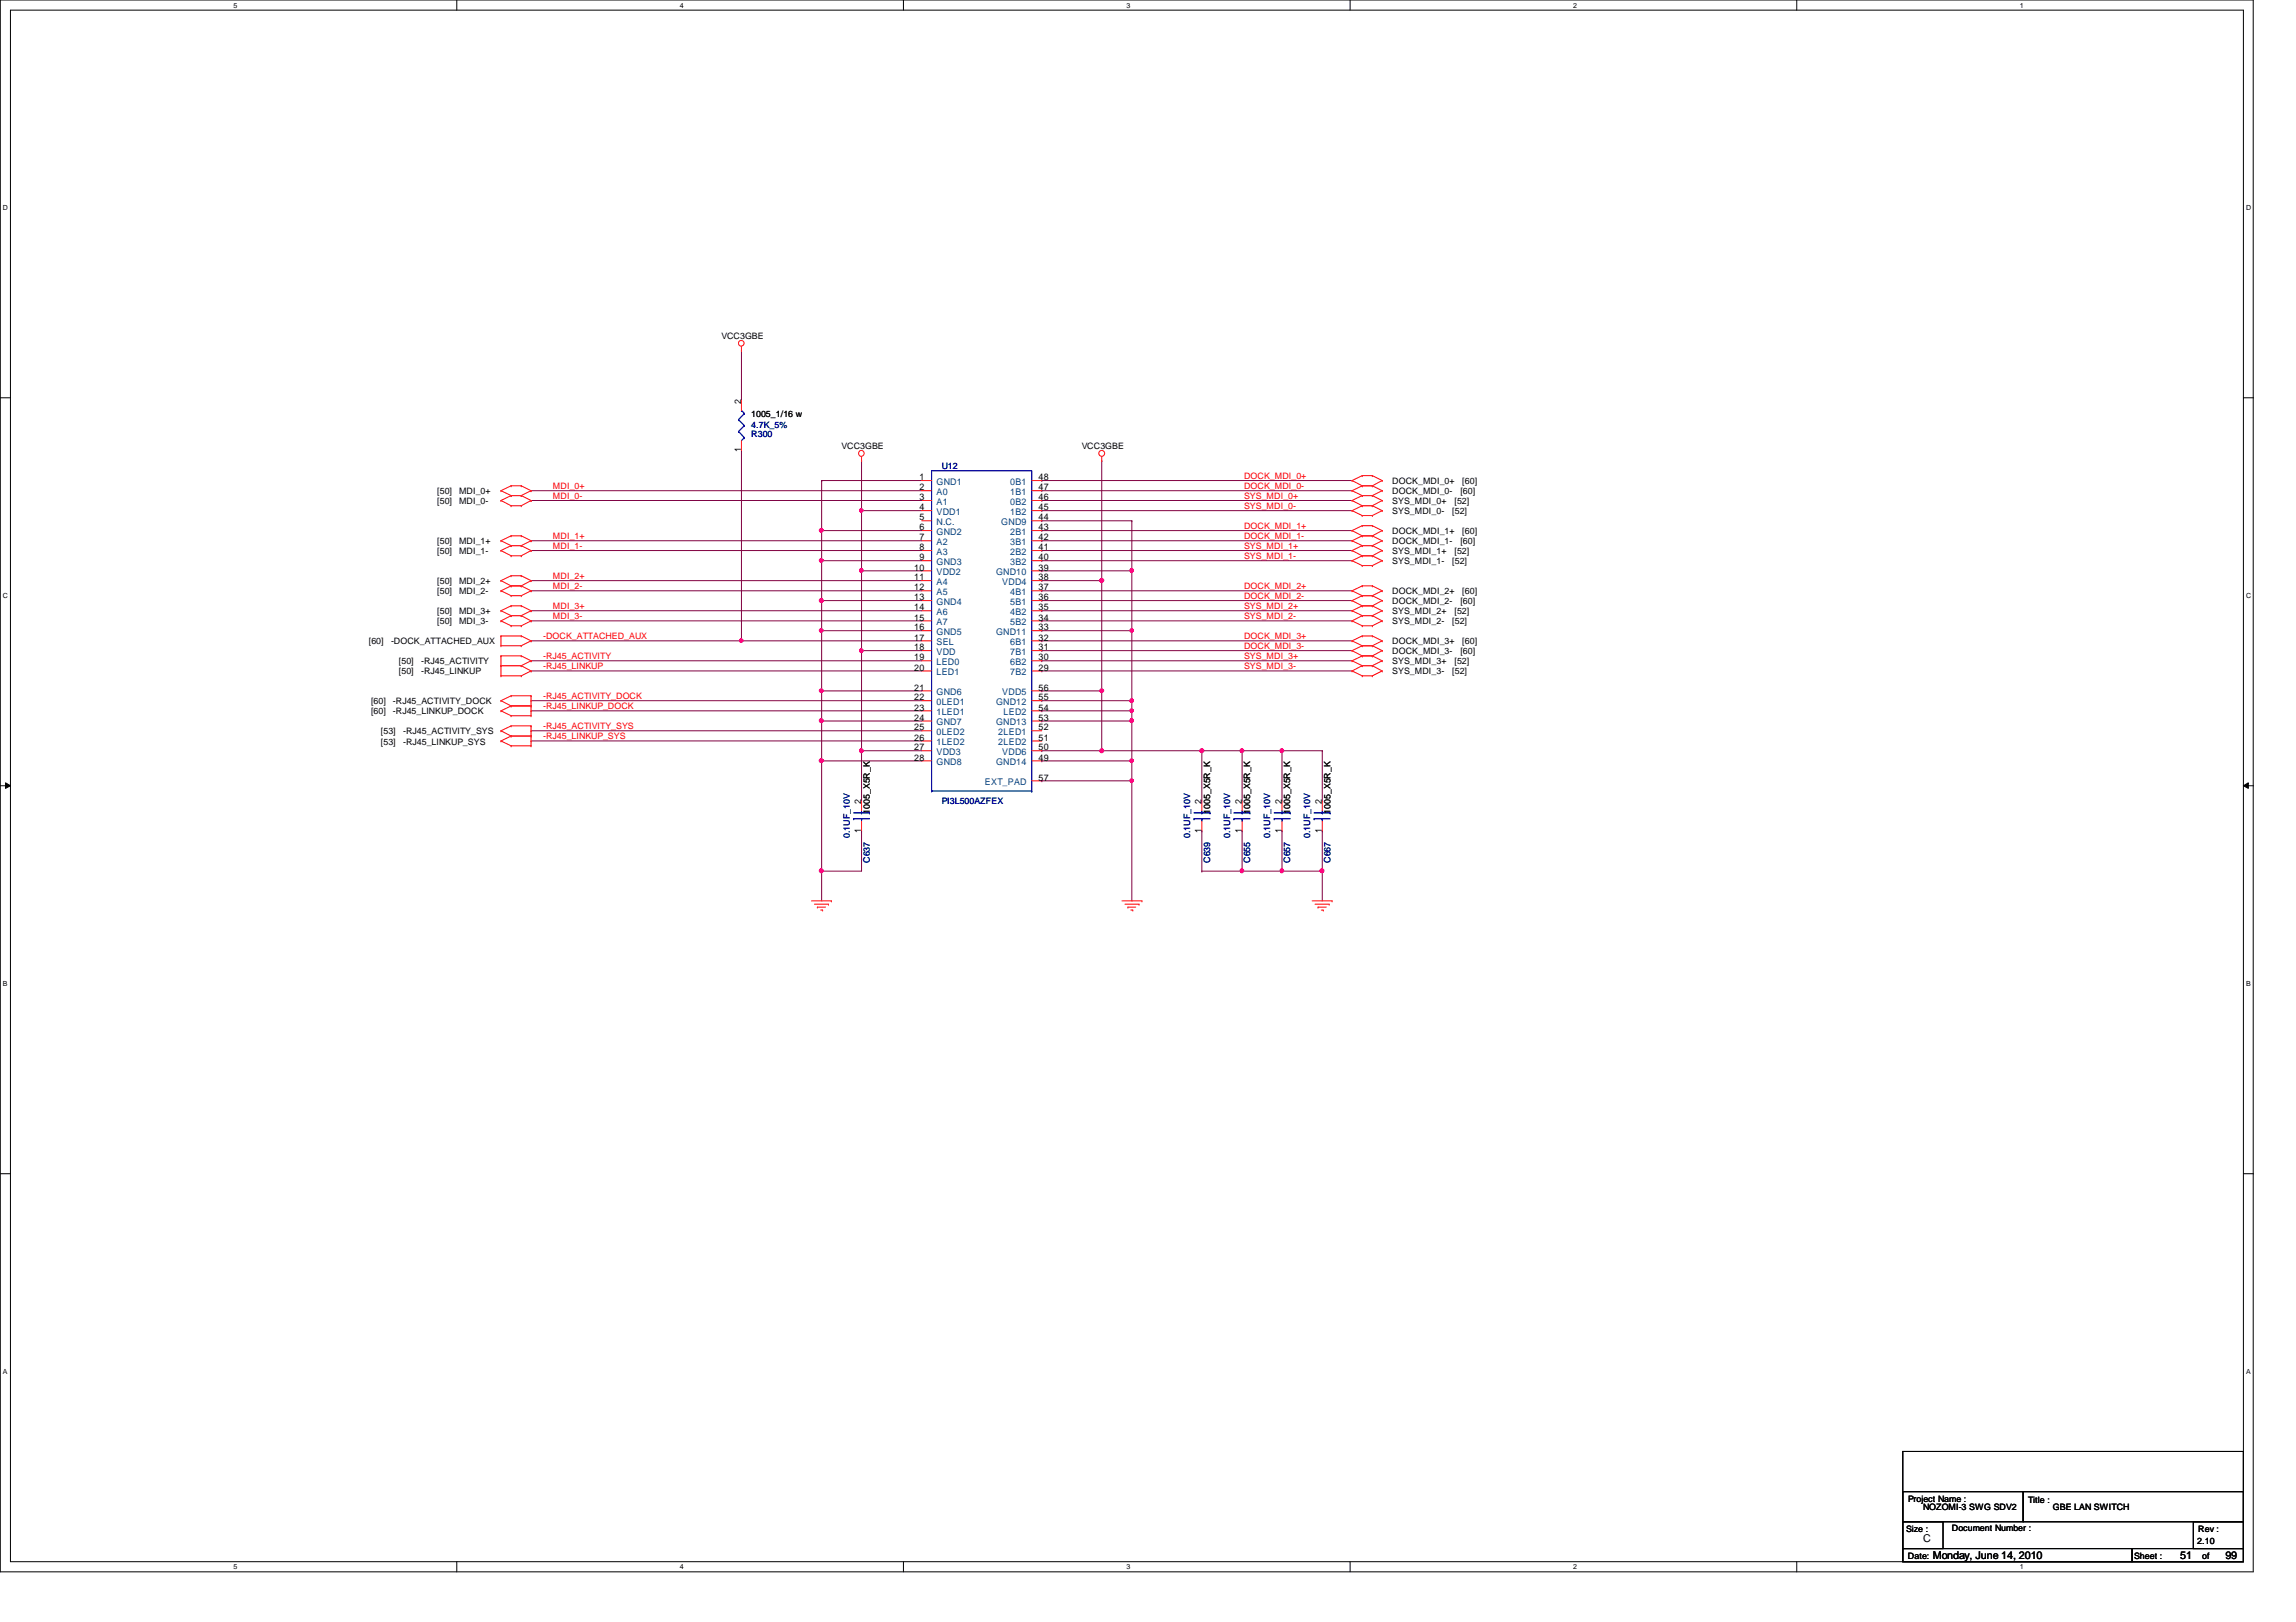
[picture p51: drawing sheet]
<svg xmlns="http://www.w3.org/2000/svg" width="297mm" height="210mm" viewBox="0 0 297 210" stroke-linecap="round" stroke-linejoin="round" font-family="sans-serif">
<defs><g id="words">
<g font-size="1.4">
<text x="248.8" y="199.5">C</text>
<text x="250.1" y="201.7">Monday, June 14, 2010</text>
<text x="282.1" y="201.7">51</text>
<text x="287.9" y="201.7">99</text>
</g>
<g font-size="1.2">
<text x="95.9" y="52.2" transform="rotate(-90 95.9 52.2)">2</text>
<text x="95.9" y="58.5" transform="rotate(-90 95.9 58.5)">1</text>
<text x="119" y="62.1">1</text>
<text x="119" y="63.5">2</text>
<text x="119" y="64.7">3</text>
<text x="134.4" y="62.1">48</text>
<text x="134.4" y="63.5">47</text>
<text x="134.4" y="64.7">46</text>
<text x="119" y="66">4</text>
<text x="119" y="67.4">5</text>
<text x="119" y="68.6">6</text>
<text x="119" y="69.9">7</text>
<text x="119" y="71.2">8</text>
<text x="134.4" y="66">45</text>
<text x="134.4" y="67.4">44</text>
<text x="134.4" y="68.6">43</text>
<text x="134.4" y="69.9">42</text>
<text x="134.4" y="71.2">41</text>
<text x="118.3" y="73.8">10</text>
<text x="118.3" y="75.1">11</text>
<text x="118.3" y="76.4">12</text>
<text x="118.3" y="77.7">13</text>
<text x="119" y="72.5">9</text>
<text x="134.4" y="72.5">40</text>
<text x="134.4" y="73.8">39</text>
<text x="134.4" y="75.1">38</text>
<text x="134.4" y="76.4">37</text>
<text x="134.4" y="77.7">36</text>
<text x="118.3" y="79">14</text>
<text x="118.3" y="80.3">15</text>
<text x="118.3" y="81.6">16</text>
<text x="118.3" y="82.9">17</text>
<text x="134.4" y="79">35</text>
<text x="134.4" y="80.3">34</text>
<text x="134.4" y="81.6">33</text>
<text x="134.4" y="82.9">32</text>
<text x="118.3" y="84.2">18</text>
<text x="118.3" y="85.5">19</text>
<text x="118.3" y="86.8">20</text>
<text x="118.3" y="89.4">21</text>
<text x="134.4" y="84.2">31</text>
<text x="134.4" y="85.5">30</text>
<text x="134.4" y="86.8">29</text>
<text x="134.4" y="89.4">56</text>
<text x="118.3" y="90.6">22</text>
<text x="118.3" y="91.9">23</text>
<text x="118.3" y="93.3">24</text>
<text x="118.3" y="94.5">25</text>
<text x="118.3" y="95.8">26</text>
<text x="134.4" y="90.6">55</text>
<text x="134.4" y="91.9">54</text>
<text x="134.4" y="93.3">53</text>
<text x="134.4" y="94.5">52</text>
<text x="134.4" y="95.8">51</text>
<text x="118.3" y="97.1">27</text>
<text x="118.3" y="98.4">28</text>
<text x="134.4" y="97.1">50</text>
<text x="134.4" y="98.4">49</text>
<text x="134.4" y="101">57</text>
<text x="111.4" y="107.8" transform="rotate(-90 111.4 107.8)">1</text>
<text x="111.4" y="104.1" transform="rotate(-90 111.4 104.1)">2</text>
<text x="155.4" y="107.8" transform="rotate(-90 155.4 107.8)">1</text>
<text x="155.4" y="104.1" transform="rotate(-90 155.4 104.1)">2</text>
<text x="160.7" y="107.8" transform="rotate(-90 160.7 107.8)">1</text>
<text x="160.7" y="104.1" transform="rotate(-90 160.7 104.1)">2</text>
<text x="165.8" y="107.8" transform="rotate(-90 165.8 107.8)">1</text>
<text x="165.8" y="104.1" transform="rotate(-90 165.8 104.1)">2</text>
<text x="171" y="107.8" transform="rotate(-90 171 107.8)">1</text>
<text x="171" y="104.1" transform="rotate(-90 171 104.1)">2</text>
</g>
<g font-size="1.2" fill="#004080">
<text x="121.2" y="62.7">GND1</text>
<text x="121.2" y="64.1">A0</text>
<text x="121.2" y="65.3">A1</text>
<text x="130.7" y="62.7">0B1</text>
<text x="130.7" y="64.1">1B1</text>
<text x="130.7" y="65.3">0B2</text>
<text x="121.2" y="66.6">VDD1</text>
<text x="121.2" y="67.9">N.C.</text>
<text x="121.2" y="69.2">GND2</text>
<text x="121.2" y="70.5">A2</text>
<text x="121.2" y="71.8">A3</text>
<text x="129.5" y="67.9">GND9</text>
<text x="130.7" y="66.6">1B2</text>
<text x="130.7" y="69.2">2B1</text>
<text x="130.7" y="70.5">3B1</text>
<text x="130.7" y="71.8">2B2</text>
<text x="121.2" y="73.1">GND3</text>
<text x="121.2" y="74.4">VDD2</text>
<text x="121.2" y="75.7">A4</text>
<text x="121.2" y="77">A5</text>
<text x="128.9" y="74.4">GND10</text>
<text x="129.7" y="75.7">VDD4</text>
<text x="130.7" y="73.1">3B2</text>
<text x="130.7" y="77">4B1</text>
<text x="121.2" y="78.3">GND4</text>
<text x="121.2" y="79.6">A6</text>
<text x="121.2" y="80.9">A7</text>
<text x="121.2" y="82.2">GND5</text>
<text x="121.2" y="83.5">SEL</text>
<text x="128.9" y="82.2">GND11</text>
<text x="130.7" y="78.3">5B1</text>
<text x="130.7" y="79.6">4B2</text>
<text x="130.7" y="80.9">5B2</text>
<text x="130.7" y="83.5">6B1</text>
<text x="121.2" y="84.8">VDD</text>
<text x="121.2" y="86.1">LED0</text>
<text x="121.2" y="87.4">LED1</text>
<text x="121.2" y="90">GND6</text>
<text x="129.7" y="90">VDD5</text>
<text x="130.7" y="84.8">7B1</text>
<text x="130.7" y="86.1">6B2</text>
<text x="130.7" y="87.4">7B2</text>
<text x="121.2" y="91.2">0LED1</text>
<text x="121.2" y="92.5">1LED1</text>
<text x="121.2" y="93.9">GND7</text>
<text x="121.2" y="95.1">0LED2</text>
<text x="128.9" y="91.2">GND12</text>
<text x="128.9" y="93.9">GND13</text>
<text x="129.2" y="95.1">2LED1</text>
<text x="129.8" y="92.5">LED2</text>
<text x="121.2" y="96.4">1LED2</text>
<text x="121.2" y="97.7">VDD3</text>
<text x="121.2" y="99">GND8</text>
<text x="127.4" y="101.6">EXT_PAD</text>
<text x="128.9" y="99">GND14</text>
<text x="129.2" y="96.4">2LED2</text>
<text x="129.7" y="97.7">VDD6</text>
</g>
<g font-size="1.1">
<text x="93.3" y="43.9">VCC3GBE</text>
<text x="97.2" y="54">1005_1/16 w</text>
<text x="108.9" y="58.1">VCC3GBE</text>
<text x="140" y="58.1">VCC3GBE</text>
<text x="56.6" y="64">[50]</text>
<text x="56.6" y="65.2">[50]</text>
<text x="59.4" y="64">MDI_0+</text>
<text x="59.4" y="65.2">MDI_0-</text>
<text x="180.1" y="62.7">DOCK_MDI_0+</text>
<text x="180.1" y="64">DOCK_MDI_0-</text>
<text x="180.1" y="65.2">SYS_MDI_0+</text>
<text x="188.2" y="65.2">[52]</text>
<text x="188.9" y="64">[60]</text>
<text x="189.2" y="62.7">[60]</text>
<text x="56.6" y="70.4">[50]</text>
<text x="56.6" y="71.7">[50]</text>
<text x="59.4" y="70.4">MDI_1+</text>
<text x="59.4" y="71.7">MDI_1-</text>
<text x="180.1" y="66.5">SYS_MDI_0-</text>
<text x="180.1" y="70.4">DOCK_MDI_1-</text>
<text x="180.1" y="71.7">SYS_MDI_1+</text>
<text x="180.1" y="69.1">DOCK_MDI_1+</text>
<text x="187.9" y="66.5">[52]</text>
<text x="188.2" y="71.7">[52]</text>
<text x="188.9" y="70.4">[60]</text>
<text x="189.2" y="69.1">[60]</text>
<text x="56.6" y="75.6">[50]</text>
<text x="56.6" y="76.9">[50]</text>
<text x="59.4" y="75.6">MDI_2+</text>
<text x="59.4" y="76.9">MDI_2-</text>
<text x="180.1" y="73">SYS_MDI_1-</text>
<text x="180.1" y="76.9">DOCK_MDI_2+</text>
<text x="187.9" y="73">[52]</text>
<text x="189.2" y="76.9">[60]</text>
<text x="47.7" y="83.4">[60]</text>
<text x="50.6" y="83.4">-DOCK_ATTACHED_AUX</text>
<text x="56.6" y="79.5">[50]</text>
<text x="56.6" y="80.8">[50]</text>
<text x="59.4" y="79.5">MDI_3+</text>
<text x="59.4" y="80.8">MDI_3-</text>
<text x="180.1" y="78.2">DOCK_MDI_2-</text>
<text x="180.1" y="80.8">SYS_MDI_2-</text>
<text x="180.1" y="79.5">SYS_MDI_2+</text>
<text x="180.1" y="83.4">DOCK_MDI_3+</text>
<text x="187.9" y="80.8">[52]</text>
<text x="188.2" y="79.5">[52]</text>
<text x="188.9" y="78.2">[60]</text>
<text x="189.2" y="83.4">[60]</text>
<text x="51.6" y="87.2">[50]</text>
<text x="51.6" y="86">[50]</text>
<text x="54.5" y="87.2">-RJ45_LINKUP</text>
<text x="54.5" y="86">-RJ45_ACTIVITY</text>
<text x="180.1" y="84.7">DOCK_MDI_3-</text>
<text x="180.1" y="87.2">SYS_MDI_3-</text>
<text x="180.1" y="86">SYS_MDI_3+</text>
<text x="187.9" y="87.2">[52]</text>
<text x="188.2" y="86">[52]</text>
<text x="188.9" y="84.7">[60]</text>
<text x="48" y="92.5">[60]</text>
<text x="48" y="91.1">[60]</text>
<text x="49.3" y="95">[53]</text>
<text x="50.8" y="92.5">-RJ45_LINKUP_DOCK</text>
<text x="50.8" y="91.1">-RJ45_ACTIVITY_DOCK</text>
<text x="52.2" y="95">-RJ45_ACTIVITY_SYS</text>
<text x="49.3" y="96.4">[53]</text>
<text x="52.2" y="96.4">-RJ45_LINKUP_SYS</text>
<text x="112.5" y="105.3" transform="rotate(-90 112.5 105.3)">1005_X5R_K</text>
<text x="156.5" y="105.3" transform="rotate(-90 156.5 105.3)">1005_X5R_K</text>
<text x="161.8" y="105.3" transform="rotate(-90 161.8 105.3)">1005_X5R_K</text>
<text x="166.9" y="105.3" transform="rotate(-90 166.9 105.3)">1005_X5R_K</text>
<text x="172.1" y="105.3" transform="rotate(-90 172.1 105.3)">1005_X5R_K</text>
<text x="246.8" y="194.4">Project Name :</text>
<text x="248.8" y="195.4">NOZOMI-3 SWG SDV2</text>
<text x="262.4" y="194.5">Title :</text>
<text x="265.6" y="195.4">GBE LAN SWITCH</text>
<text x="246.6" y="198.3">Size :</text>
<text x="246.8" y="201.8">Date:</text>
<text x="252.5" y="198.2">Document Number :</text>
<text x="276.1" y="201.8">Sheet :</text>
<text x="284.3" y="199.8">2.10</text>
<text x="284.4" y="198.3">Rev :</text>
<text x="284.9" y="201.8">of</text>
</g>
<g font-size="1.1" fill="#000080">
<text x="97.2" y="56.6">R300</text>
<text x="97.2" y="55.4">4.7K_5%</text>
<text x="121.8" y="60.7">U12</text>
<text x="121.8" y="104.1">PI3L500AZFEX</text>
<text x="109.9" y="108.5" transform="rotate(-90 109.9 108.5)">0.1UF_10V</text>
<text x="112.5" y="111.7" transform="rotate(-90 112.5 111.7)">C637</text>
<text x="154" y="108.5" transform="rotate(-90 154 108.5)">0.1UF_10V</text>
<text x="156.5" y="111.7" transform="rotate(-90 156.5 111.7)">C639</text>
<text x="159.2" y="108.5" transform="rotate(-90 159.2 108.5)">0.1UF_10V</text>
<text x="161.8" y="111.7" transform="rotate(-90 161.8 111.7)">C655</text>
<text x="164.3" y="108.5" transform="rotate(-90 164.3 108.5)">0.1UF_10V</text>
<text x="166.9" y="111.7" transform="rotate(-90 166.9 111.7)">C657</text>
<text x="169.5" y="108.5" transform="rotate(-90 169.5 108.5)">0.1UF_10V</text>
<text x="172.1" y="111.7" transform="rotate(-90 172.1 111.7)">C667</text>
</g>
<g font-size="1.1" fill="#f00">
<text x="71.5" y="63.2">MDI_0+</text>
<text x="71.5" y="64.5">MDI_0-</text>
<text x="160.9" y="61.9">DOCK_MDI_0+</text>
<text x="160.9" y="63.2">DOCK_MDI_0-</text>
<text x="160.9" y="64.5">SYS_MDI_0+</text>
<text x="160.9" y="65.8">SYS_MDI_0-</text>
<text x="71.5" y="69.7">MDI_1+</text>
<text x="71.5" y="71">MDI_1-</text>
<text x="160.9" y="71">SYS_MDI_1+</text>
<text x="160.9" y="68.4">DOCK_MDI_1+</text>
<text x="160.9" y="69.7">DOCK_MDI_1-</text>
<text x="71.5" y="74.9">MDI_2+</text>
<text x="71.5" y="76.2">MDI_2-</text>
<text x="160.9" y="72.3">SYS_MDI_1-</text>
<text x="160.9" y="76.2">DOCK_MDI_2+</text>
<text x="160.9" y="77.5">DOCK_MDI_2-</text>
<text x="70.3" y="82.7">-DOCK_ATTACHED_AUX</text>
<text x="71.5" y="78.8">MDI_3+</text>
<text x="71.5" y="80.1">MDI_3-</text>
<text x="160.9" y="78.8">SYS_MDI_2+</text>
<text x="160.9" y="80.1">SYS_MDI_2-</text>
<text x="160.9" y="82.7">DOCK_MDI_3+</text>
<text x="160.9" y="83.9">DOCK_MDI_3-</text>
<text x="70.3" y="86.6">-RJ45_LINKUP</text>
<text x="70.3" y="85.3">-RJ45_ACTIVITY</text>
<text x="160.9" y="85.3">SYS_MDI_3+</text>
<text x="160.9" y="86.6">SYS_MDI_3-</text>
<text x="70.3" y="95.6">-RJ45_LINKUP_SYS</text>
<text x="70.3" y="94.3">-RJ45_ACTIVITY_SYS</text>
<text x="70.3" y="91.7">-RJ45_LINKUP_DOCK</text>
<text x="70.3" y="90.4">-RJ45_ACTIVITY_DOCK</text>
</g>
<g font-size=".9">
<text x="30.2" y="1">5</text>
<text x="88" y="1">4</text>
<text x="145.8" y="1">3</text>
<text x="203.5" y="1">2</text>
<text x="261.3" y="1">1</text>
<text x=".4" y="27.2">D</text>
<text x="290.6" y="27.2">D</text>
<text x=".4" y="77.3">C</text>
<text x="290.6" y="77.3">C</text>
<text x=".4" y="127.6">B</text>
<text x="290.6" y="127.6">B</text>
<text x=".4" y="177.8">A</text>
<text x="290.6" y="177.8">A</text>
<text x="30.2" y="203.1">5</text>
<text x="88" y="203.1">4</text>
<text x="145.8" y="203.1">3</text>
<text x="203.5" y="203.1">2</text>
<text x="261.3" y="203.1">1</text>
</g>
</g></defs>
<path d="M0 0h291.5v203.4h-291.5zM1.4 1.3h288.8v200.8h-288.8z" fill="none" stroke="#000" stroke-width=".13"/>
<g fill="#fff">
<path d="M30.2 .2h.5v1h-.5z"/>
<path d="M30.2 202.3h.5v1h-.5z"/>
</g>
<path d="M59.1 0v1.3M59.1 202.1v1.3" fill="none" stroke="#000" stroke-width=".13"/>
<g fill="#fff">
<path d="M88 .2h.5v1h-.5z"/>
<path d="M88 202.3h.5v1h-.5z"/>
</g>
<path d="M116.9 0v1.3M116.9 202.1v1.3" fill="none" stroke="#000" stroke-width=".13"/>
<g fill="#fff">
<path d="M145.8 .2h.5v1h-.5z"/>
<path d="M145.8 202.3h.5v1h-.5z"/>
</g>
<path d="M174.7 0v1.3M174.7 202.1v1.3" fill="none" stroke="#000" stroke-width=".13"/>
<g fill="#fff">
<path d="M203.5 .2h.5v1h-.5z"/>
<path d="M203.5 202.3h.5v1h-.5z"/>
</g>
<path d="M232.4 0v1.3M232.4 202.1v1.3" fill="none" stroke="#000" stroke-width=".13"/>
<g fill="#fff">
<path d="M261.3 .2h.5v1h-.5z"/>
<path d="M261.3 202.3h.5v1h-.5z"/>
<path d="M.4 26.4h.6v1h-.6z"/>
<path d="M290.6 26.4h.6v1h-.6z"/>
<path d="M.4 76.5h.6v1.1h-.6z"/>
<path d="M290.6 76.5h.6v1.1h-.6z"/>
</g>
<path d="M0 51.5h1.4M290.2 51.5h1.3" fill="none" stroke="#000" stroke-width=".13"/>
<g fill="#fff">
<path d="M.4 126.7h.6v1.1h-.6z"/>
<path d="M290.6 126.7h.6v1.1h-.6z"/>
</g>
<path d="M0 101.7h1.4M.7 101.3l.7 .4-.7 .3zM290.2 101.7l.7-.4v.7zM290.2 101.7h1.3" fill="none" stroke="#000" stroke-width=".13"/>
<path d="M.7 101.3l.7 .4-.7 .3zM290.2 101.7l.7-.4v.7z" fill="#000"/>
<g fill="#fff">
<path d="M.4 177h.5v1h-.5z"/>
<path d="M290.6 177h.5v1h-.5z"/>
</g>
<path d="M0 151.9h1.4M290.2 151.9h1.3" fill="none" stroke="#000" stroke-width=".13"/>
<path d="M111.5 59.6h.1M111.5 59.6v6.5M111.5 66.1h.1M111.5 66.1h7.7" fill="none" stroke="#800040" stroke-width=".13"/>
<path d="M111.3 65.9h.3l.1 .1-.1 .2-.2 .1-.1-.1z" fill-rule="evenodd" fill="#f0f"/>
<path d="M111.3 65.9h.3l.1 .1-.1 .2-.2 .1-.1-.1z" fill="none" stroke="#f0f" stroke-width=".13"/>
<path d="M111.5 66.1h.1M111.5 73.9h.1M111.5 66.1v7.8M111.5 73.9h7.7" fill="none" stroke="#800040" stroke-width=".13"/>
<path d="M111.3 73.6h.1l.2 .1v.3l-.2 .1-.1-.1z" fill-rule="evenodd" fill="#f0f"/>
<path d="M111.3 73.6h.1l.2 .1v.3l-.2 .1-.1-.1z" fill="none" stroke="#f0f" stroke-width=".13"/>
<path d="M111.5 73.9h.1M111.5 73.9v10.3M111.5 84.2h.1M111.5 84.2h7.7" fill="none" stroke="#800040" stroke-width=".13"/>
<path d="M111.3 84l.1-.1 .2 .2v.3l-.2 .1-.1-.1z" fill-rule="evenodd" fill="#f0f"/>
<path d="M111.3 84l.1-.1 .2 .2v.3l-.2 .1-.1-.1z" fill="none" stroke="#f0f" stroke-width=".13"/>
<path d="M111.5 84.2h.1M111.5 97.2h.1M111.5 84.2v13M111.5 97.2h7.7" fill="none" stroke="#800040" stroke-width=".13"/>
<path d="M111.3 97l.1-.1 .2 .1v.3l-.2 .1-.1-.1z" fill-rule="evenodd" fill="#f0f"/>
<path d="M111.3 97l.1-.1 .2 .1v.3l-.2 .1-.1-.1z" fill="none" stroke="#f0f" stroke-width=".13"/>
<g fill="none" stroke="#800040" stroke-width=".13">
<path d="M68.7 63.5h.1M68.7 64.8h.1M68.7 70h.1M68.7 71.2h.1M68.7 75.1h.1M68.7 76.5h.1M68.7 79h.1M68.7 63.5h50.5M68.7 64.8h50.5M68.7 70h50.5M68.7 71.2h50.5M68.7 75.1h50.5"/>
<path d="M68.7 76.5h50.5M68.7 79h50.5M106.3 62.2h.1M106.3 62.2h12.9M106.3 62.2v6.5M68.7 80.3h.1M68.7 80.3h50.5M111.5 97.2h.1M111.5 97.2v6.4M106.3 112.7h.1M106.3 112.7v3.9M111.5 107.5h.1"/>
<path d="M111.5 107.5v5.2h-5.2"/>
</g>
<circle cx="106.3" cy="112.7" r=".26" fill="#f0f"/>
<circle cx="106.3" cy="112.7" r=".26" fill="none" stroke="#f0f" stroke-width=".13"/>
<path d="M106.3 68.7h.1M106.3 68.7h12.9" fill="none" stroke="#800040" stroke-width=".13"/>
<circle cx="106.3" cy="68.6" r=".25" fill="#f0f"/>
<circle cx="106.3" cy="68.6" r=".25" fill="none" stroke="#f0f" stroke-width=".13"/>
<path d="M106.3 68.7h.1M106.3 72.6h.1M106.3 68.7v3.9M106.3 72.6h12.9" fill="none" stroke="#800040" stroke-width=".13"/>
<circle cx="106.3" cy="72.5" r=".25" fill="#f0f"/>
<circle cx="106.3" cy="72.5" r=".25" fill="none" stroke="#f0f" stroke-width=".13"/>
<path d="M106.3 72.6h.1M106.3 77.7h.1M106.3 72.6v5.1M106.3 77.7h12.9" fill="none" stroke="#800040" stroke-width=".13"/>
<circle cx="106.3" cy="77.7" r=".26" fill="#f0f"/>
<circle cx="106.3" cy="77.7" r=".26" fill="none" stroke="#f0f" stroke-width=".13"/>
<path d="M106.3 77.7h.1M106.3 77.7v3.9M106.3 81.6h.1M106.3 81.6h12.9" fill="none" stroke="#800040" stroke-width=".13"/>
<circle cx="106.3" cy="81.6" r=".25" fill="#f0f"/>
<circle cx="106.3" cy="81.6" r=".25" fill="none" stroke="#f0f" stroke-width=".13"/>
<path d="M106.3 81.6h.1M106.3 89.4h.1M106.3 81.6v7.8M106.3 89.4h12.9" fill="none" stroke="#800040" stroke-width=".13"/>
<circle cx="106.3" cy="89.4" r=".25" fill="#f0f"/>
<circle cx="106.3" cy="89.4" r=".25" fill="none" stroke="#f0f" stroke-width=".13"/>
<path d="M106.3 89.4h.1M106.3 93.3h.1M106.3 89.4v3.9M106.3 93.3h12.9" fill="none" stroke="#800040" stroke-width=".13"/>
<circle cx="106.3" cy="93.3" r=".26" fill="#f0f"/>
<circle cx="106.3" cy="93.3" r=".26" fill="none" stroke="#f0f" stroke-width=".13"/>
<path d="M106.3 93.3h.1M106.3 98.5h.1M106.3 93.3v5.2M106.3 98.5h12.9" fill="none" stroke="#800040" stroke-width=".13"/>
<circle cx="106.3" cy="98.4" r=".25" fill="#f0f"/>
<circle cx="106.3" cy="98.4" r=".25" fill="none" stroke="#f0f" stroke-width=".13"/>
<g fill="none" stroke="#800040" stroke-width=".13">
<path d="M68.7 95.9h.1M68.7 94.6h.1M68.7 92h.1M68.7 90.7h.1M68.7 86.8h.1M68.7 85.5h.1M68.7 95.9h50.5M68.7 94.6h50.5M68.7 92h50.5M68.7 90.7h50.5M68.7 86.8h50.5M68.7 85.5h50.5"/>
<path d="M95.9 82.9h.1M95.9 82.9h23.3"/>
</g>
<path d="M95.7 82.7h.4v.2v.2h-.2h-.2z" fill-rule="evenodd" fill="#f0f"/>
<path d="M95.7 82.7h.4v.2v.2h-.2h-.2z" fill="none" stroke="#f0f" stroke-width=".13"/>
<path d="M95.9 45.3h.1M95.9 58.3h.1M95.9 45.3v6.5M95.9 58.3v24.6h-27.2M142.5 59.6h.1M142.5 59.6v15.5M68.7 82.9h.1" fill="none" stroke="#800040" stroke-width=".13"/>
<circle cx="142.5" cy="75.1" r=".25" fill="#f0f"/>
<circle cx="142.5" cy="75.1" r=".25" fill="none" stroke="#f0f" stroke-width=".13"/>
<path d="M134.8 97.2h.1M134.8 89.4h.1M134.8 89.4h7.7M142.5 89.4h.1M142.5 89.4v7.8h-7.7" fill="none" stroke="#800040" stroke-width=".13"/>
<circle cx="142.5" cy="89.4" r=".25" fill="#f0f"/>
<circle cx="142.5" cy="89.4" r=".25" fill="none" stroke="#f0f" stroke-width=".13"/>
<path d="M134.8 75.1h.1M134.8 75.1h7.7M142.5 75.1h.1M142.5 75.1v14.3" fill="none" stroke="#800040" stroke-width=".13"/>
<circle cx="142.5" cy="75.1" r=".25" fill="#f0f"/>
<circle cx="142.5" cy="75.1" r=".25" fill="none" stroke="#f0f" stroke-width=".13"/>
<path d="M134.8 67.4h.1M134.8 73.9h.1M134.8 67.4h11.6M134.8 73.9h11.6M146.4 67.4h.1M146.4 73.9h.1M146.4 67.4v14.2" fill="none" stroke="#800040" stroke-width=".13"/>
<path d="M146.2 73.6h.2l.2 .1v.3l-.2 .1-.2-.1z" fill-rule="evenodd" fill="#f0f"/>
<path d="M146.2 73.6h.2l.2 .1v.3l-.2 .1-.2-.1z" fill="none" stroke="#f0f" stroke-width=".13"/>
<path d="M134.8 81.6h.1M134.8 81.6h11.6M146.4 90.7h.1M146.4 90.7v1.3" fill="none" stroke="#800040" stroke-width=".13"/>
<path d="M146.2 90.5l.2-.1 .2 .1v.4h-.2h-.2z" fill-rule="evenodd" fill="#f0f"/>
<path d="M146.2 90.5l.2-.1 .2 .1v.4h-.2h-.2z" fill="none" stroke="#f0f" stroke-width=".13"/>
<path d="M134.8 90.7h.1M134.8 93.3h.1M134.8 90.7h11.6M134.8 93.3h11.6M146.4 93.3h.1M146.4 93.3v5.2" fill="none" stroke="#800040" stroke-width=".13"/>
<path d="M146.2 93.1l.2-.1 .2 .1v.3l-.2 .1-.2-.1z" fill-rule="evenodd" fill="#f0f"/>
<path d="M146.2 93.1l.2-.1 .2 .1v.3l-.2 .1-.2-.1z" fill="none" stroke="#f0f" stroke-width=".13"/>
<path d="M134.8 98.5h.1M134.8 98.5h11.6M146.4 101h.1M146.4 101v15.6" fill="none" stroke="#800040" stroke-width=".13"/>
<path d="M146.2 100.9h.4v.1v.2l-.2 .1-.2-.1z" fill-rule="evenodd" fill="#f0f"/>
<path d="M146.2 100.9h.4v.1v.2l-.2 .1-.2-.1z" fill="none" stroke="#f0f" stroke-width=".13"/>
<path d="M134.8 92h.1M134.8 92h11.6M146.4 92h.1M146.4 92v1.3M134.8 101h.1M134.8 101h11.6" fill="none" stroke="#800040" stroke-width=".13"/>
<path d="M146.2 91.8h.4v.1v.2l-.2 .1-.2-.1z" fill-rule="evenodd" fill="#f0f"/>
<path d="M146.2 91.8h.4v.1v.2l-.2 .1-.2-.1z" fill="none" stroke="#f0f" stroke-width=".13"/>
<g fill="none" stroke="#800040" stroke-width=".13">
<path d="M134.8 62.2h.1M134.8 63.5h.1M134.8 64.8h.1M134.8 66.1h.1M134.8 71.2h.1M134.8 72.6h.1M134.8 68.7h.1M134.8 70h.1M134.8 79h.1M134.8 76.5h.1M134.8 77.7h.1M134.8 62.2h40.1"/>
<path d="M134.8 63.5h40.1M134.8 64.8h40.1M134.8 66.1h40.1M134.8 71.2h40.1M134.8 72.6h40.1M134.8 68.7h40.1M134.8 70h40.1M134.8 79h40.1M134.8 76.5h40.1M134.8 77.7h40.1M134.8 80.3h.1M134.8 85.5h.1"/>
<path d="M134.8 86.8h.1M134.8 82.9h.1M134.8 84.2h.1M134.8 80.3h40.1M134.8 85.5h40.1M134.8 86.8h40.1M134.8 82.9h40.1M134.8 84.2h40.1M155.5 97.2h.1M155.5 97.2v6.4M155.5 107.5h.1M155.5 107.5v5.2"/>
</g>
<circle cx="155.5" cy="97.2" r=".26" fill="#f0f"/>
<circle cx="155.5" cy="97.2" r=".26" fill="none" stroke="#f0f" stroke-width=".13"/>
<path d="M142.5 97.2h.1M142.5 97.2h13" fill="none" stroke="#800040" stroke-width=".13"/>
<circle cx="142.5" cy="97.2" r=".26" fill="#f0f"/>
<circle cx="142.5" cy="97.2" r=".26" fill="none" stroke="#f0f" stroke-width=".13"/>
<path d="M160.7 97.2h.1M160.7 97.2v6.4M160.7 107.5h.1M160.7 107.5v5.2" fill="none" stroke="#800040" stroke-width=".13"/>
<path d="M160.5 97l.2-.1 .2 .1-.1 .3-.1 .1-.2-.1z" fill-rule="evenodd" fill="#f0f"/>
<path d="M160.5 97l.2-.1 .2 .1-.1 .3-.1 .1-.2-.1z" fill="none" stroke="#f0f" stroke-width=".13"/>
<path d="M165.9 97.2h.1M165.9 97.2v6.4M165.9 107.5h.1M165.9 107.5v5.2" fill="none" stroke="#800040" stroke-width=".13"/>
<path d="M165.7 97l.1-.1 .2 .1v.3l-.2 .1-.1-.1z" fill-rule="evenodd" fill="#f0f"/>
<path d="M165.7 97l.1-.1 .2 .1v.3l-.2 .1-.1-.1z" fill="none" stroke="#f0f" stroke-width=".13"/>
<path d="M171.1 112.7h.1M171.1 112.7v3.9" fill="none" stroke="#800040" stroke-width=".13"/>
<circle cx="171" cy="112.7" r=".26" fill="#f0f"/>
<circle cx="171" cy="112.7" r=".26" fill="none" stroke="#f0f" stroke-width=".13"/>
<path d="M155.5 97.2h.1M155.5 97.2h15.6M160.7 97.2h.1M165.9 97.2h.1M171.1 97.2h.1M171.1 97.2v6.4M155.5 112.7h.1M155.5 112.7h5.2M165.9 112.7h.1M165.9 112.7h5.2" fill="none" stroke="#800040" stroke-width=".13"/>
<path d="M165.7 112.5l.1-.1 .2 .2v.3h-.2h-.1z" fill-rule="evenodd" fill="#f0f"/>
<path d="M165.7 112.5l.1-.1 .2 .2v.3h-.2h-.1z" fill="none" stroke="#f0f" stroke-width=".13"/>
<path d="M160.7 112.7h.1M160.7 112.7h5.2" fill="none" stroke="#800040" stroke-width=".13"/>
<path d="M160.5 112.5l.2-.1 .2 .2-.1 .3h-.1h-.2z" fill-rule="evenodd" fill="#f0f"/>
<path d="M160.5 112.5l.2-.1 .2 .2-.1 .3h-.1h-.2z" fill="none" stroke="#f0f" stroke-width=".13"/>
<path d="M106.3 98.5h.1M106.3 98.5v14.2" fill="none" stroke="#800040" stroke-width=".13"/>
<circle cx="106.3" cy="98.4" r=".25" fill="#f0f"/>
<circle cx="106.3" cy="98.4" r=".25" fill="none" stroke="#f0f" stroke-width=".13"/>
<path d="M146.4 98.5h.1M146.4 98.5v2.5" fill="none" stroke="#800040" stroke-width=".13"/>
<path d="M146.2 98.3h.4v.1v.2l-.2 .1-.2-.1z" fill-rule="evenodd" fill="#f0f"/>
<path d="M146.2 98.3h.4v.1v.2l-.2 .1-.2-.1z" fill="none" stroke="#f0f" stroke-width=".13"/>
<path d="M146.4 81.6h.1M146.4 81.6v9.1M171.1 107.5h.1M171.1 107.5v5.2" fill="none" stroke="#800040" stroke-width=".13"/>
<path d="M146.2 81.4h.4v.2v.2h-.2h-.2z" fill-rule="evenodd" fill="#f0f"/>
<path d="M146.2 81.4h.4v.2v.2h-.2h-.2z" fill="none" stroke="#f0f" stroke-width=".13"/>
<g fill="none" stroke="#f00" stroke-width=".13">
<path d="M95.9 45.3h.1M95.9 44.8v.5M95.9 51.8v1.3M95.9 57v1.3M111.5 59.6h.1M111.5 59.1v.5M142.5 59.6h.1M142.5 59.1v.5M64.8 63.5h.1M64.8 70h.1M64.8 75.1h.1M64.8 79h.1"/>
<path d="M64.8 64.8h.1M64.8 71.2h.1M64.8 76.5h.1M64.8 63.5l1.3 .6M64.8 70l1.3 .6M64.8 75.1l1.3 .7M64.8 79l1.3 .7M64.8 64.8l1.3 .6M64.8 71.2l1.3 .7M64.8 76.5l1.3 .6M66.1 62.9h.1M66.1 64.1h.1"/>
<path d="M66.1 69.3h.1M66.1 70.6h.1M66.1 74.5h.1M66.1 75.8h.1M66.1 78.4h.1M66.1 79.7h.1M66.1 65.4h.1M66.1 71.9h.1M66.1 77.1h.1M66.1 62.9h1.3M66.1 62.9l-1.3 .6M66.1 64.1h1.3"/>
<path d="M66.1 69.3h1.3M66.1 69.3l-1.3 .7M66.1 70.6h1.3M66.1 74.5h1.3M66.1 74.5l-1.3 .6M66.1 75.8h1.3M66.1 78.4h1.3M66.1 78.4l-1.3 .6M66.1 79.7h1.3M66.1 64.1l-1.3 .7M66.1 65.4h1.3M66.1 70.6l-1.3 .6"/>
<path d="M66.1 71.9h1.3M66.1 75.8l-1.3 .7M66.1 77.1h1.3M66.1 79.7l-1.3 .6M67.4 62.9h.1M67.4 64.1h.1M67.4 69.3h.1M67.4 70.6h.1M67.4 74.5h.1M67.4 75.8h.1M67.4 78.4h.1M67.4 79.7h.1"/>
<path d="M67.4 65.4h.1M67.4 71.9h.1M67.4 77.1h.1M67.4 62.9l1.3 .6M67.4 69.3l1.3 .7M67.4 74.5l1.3 .6M67.4 78.4l1.3 .6M67.4 64.1l1.3 .7M67.4 70.6l1.3 .6M67.4 75.8l1.3 .7M67.4 79.7l1.3 .6M68.7 63.5h.1"/>
<path d="M68.7 70h.1M68.7 75.1h.1M68.7 79h.1M68.7 64.8h.1M68.7 71.2h.1M68.7 76.5h.1M68.7 63.5l-1.3 .6M68.7 70l-1.3 .6M68.7 75.1l-1.3 .7M68.7 79l-1.3 .7M68.7 64.8l-1.3 .6M68.7 71.2l-1.3 .7"/>
<path d="M68.7 76.5l-1.3 .6M119.2 62.2h1.3M119.2 63.5h1.3M119.2 64.8h1.3M119.2 66.1h1.3M119.2 67.4h1.3M119.2 68.7h1.3M119.2 70h1.3M119.2 71.2h1.3M119.2 72.6h1.3M119.2 73.9h1.3M119.2 75.1h1.3"/>
<path d="M119.2 76.5h1.3M119.2 77.7h1.3M119.2 79h1.3M133.5 62.2h1.3M133.5 63.5h1.3M133.5 64.8h1.3M133.5 66.1h1.3M133.5 67.4h1.3M133.5 68.7h1.3M133.5 70h1.3M133.5 71.2h1.3M133.5 72.6h1.3"/>
<path d="M133.5 73.9h1.3M133.5 75.1h1.3M133.5 76.5h1.3M133.5 77.7h1.3M133.5 79h1.3M174.9 62.2h.1M174.9 63.5h.1M174.9 66.1h.1M174.9 64.8h.1M174.9 70h.1M174.9 72.6h.1M174.9 71.2h.1"/>
<path d="M174.9 68.7h.1M174.9 77.7h.1M174.9 79h.1M174.9 76.5h.1M174.9 62.2l1.3 .7M174.9 63.5l1.3 .6M174.9 66.1l1.3 .6M174.9 64.8l1.3 .6M174.9 70l1.3 .6M174.9 72.6l1.3 .6M174.9 71.2l1.3 .7M174.9 68.7l1.3 .6"/>
<path d="M174.9 77.7l1.3 .7M174.9 79l1.3 .7M174.9 76.5l1.3 .6M176.2 61.6h.1M176.2 62.9h.1M176.2 64.1h.1M176.2 65.4h.1M176.2 66.7h.1M176.2 69.3h.1M176.2 70.6h.1M176.2 71.9h.1M176.2 73.2h.1"/>
<path d="M176.2 68h.1M176.2 77.1h.1M176.2 78.4h.1M176.2 79.7h.1M176.2 75.8h.1M176.2 62.9h1.3M176.2 64.1h1.3M176.2 69.3h1.3M176.2 70.6h1.3M176.2 75.8h1.3M176.2 78.4h1.3M176.2 79.7h1.3"/>
<path d="M176.2 65.4h1.3M176.2 71.9h1.3M176.2 77.1h1.3M176.2 61.6l-1.3 .6M176.2 61.6h1.3M176.2 62.9l-1.3 .6M176.2 65.4l-1.3 .7M176.2 66.7h1.3M176.2 64.1l-1.3 .7M176.2 69.3l-1.3 .7M176.2 71.9l-1.3 .7M176.2 73.2h1.3"/>
<path d="M176.2 70.6l-1.3 .6M176.2 68l-1.3 .7M176.2 68h1.3M176.2 77.1l-1.3 .6M176.2 79.7l-1.3 .6M176.2 78.4l-1.3 .6M176.2 75.8l-1.3 .7M177.5 61.6h.1M177.5 62.9h.1M177.5 64.1h.1M177.5 65.4h.1M177.5 66.7h.1"/>
<path d="M177.5 69.3h.1M177.5 70.6h.1M177.5 71.9h.1M177.5 73.2h.1M177.5 68h.1M177.5 77.1h.1M177.5 78.4h.1M177.5 79.7h.1M177.5 75.8h.1M177.5 61.6l1.3 .6M177.5 62.9l1.3 .6M177.5 65.4l1.3 .7"/>
<path d="M177.5 64.1l1.3 .7M177.5 69.3l1.3 .7M177.5 71.9l1.3 .7M177.5 70.6l1.3 .6M177.5 68l1.3 .7M177.5 77.1l1.3 .6M177.5 79.7l1.3 .6M177.5 78.4l1.3 .6M177.5 75.8l1.3 .7M178.8 62.2h.1M178.8 63.5h.1M178.8 66.1h.1"/>
<path d="M178.8 64.8h.1M178.8 70h.1M178.8 72.6h.1M178.8 71.2h.1M178.8 68.7h.1M178.8 77.7h.1M178.8 79h.1M178.8 76.5h.1M178.8 62.2l-1.3 .7M178.8 63.5l-1.3 .6M178.8 66.1l-1.3 .6M178.8 64.8l-1.3 .6"/>
<path d="M178.8 70l-1.3 .6M178.8 72.6l-1.3 .6M178.8 71.2l-1.3 .7M178.8 68.7l-1.3 .6M178.8 77.7l-1.3 .7M178.8 79l-1.3 .7M178.8 76.5l-1.3 .6M64.8 95.9h.1M64.8 94.6h.1M64.8 92h.1M64.8 90.7h.1M64.8 80.3h.1"/>
<path d="M64.8 86.1h.1M64.8 87.5h.1M64.8 84.9h.1M64.8 82.3h.1M64.8 83.6h.1M64.8 95.9l1.3 .6M64.8 94.6l1.3 .6M64.8 92l1.3 .6M64.8 90.7l1.3 .7M64.8 80.3l1.3 .7M64.8 86.1h2.6M64.8 82.3v1.3"/>
<path d="M64.8 84.9v2.6M64.8 87.5h2.6M64.8 84.9h2.6M64.8 82.3h2.6M64.8 83.6h2.6M66.1 95.2h.1M66.1 96.5h.1M66.1 93.9h.1M66.1 91.4h.1M66.1 92.6h.1M66.1 90h.1M66.1 81h.1"/>
<path d="M66.1 95.2l-1.3 .7M66.1 95.2h2.6M66.1 96.5h2.6M66.1 93.9l-1.3 .7M66.1 93.9h2.6M66.1 91.4l-1.3 .6M66.1 91.4h2.6M66.1 92.6h2.6M66.1 90l-1.3 .7M66.1 90h2.6M66.1 81h1.3M67.4 81h.1"/>
<path d="M67.4 86.1h.1M67.4 87.5h.1M67.4 84.9h.1M67.4 82.3h.1M67.4 83.6h.1M67.4 86.1l1.3 .7M67.4 84.9l1.3 .6M67.4 82.3l1.3 .6M68.7 95.2h.1M68.7 96.5h.1M68.7 93.9h.1M68.7 91.4h.1"/>
<path d="M68.7 92.6h.1M68.7 90h.1M68.7 80.3h.1M68.7 86.8h.1M68.7 85.5h.1M68.7 82.9h.1M68.7 90v2.6M68.7 93.9v2.6M68.7 80.3l-1.3 .7M68.7 86.8l-1.3 .7M68.7 85.5l-1.3 .6M68.7 82.9l-1.3 .7"/>
<path d="M119.2 80.3h1.3M119.2 81.6h1.3M119.2 82.9h1.3M119.2 84.2h1.3M119.2 85.5h1.3M119.2 86.8h1.3M119.2 89.4h1.3M119.2 90.7h1.3M119.2 92h1.3M119.2 93.3h1.3M119.2 94.6h1.3M119.2 95.9h1.3"/>
<path d="M119.2 97.2h1.3M119.2 98.5h1.3M133.5 80.3h1.3M133.5 81.6h1.3M133.5 82.9h1.3M133.5 84.2h1.3M133.5 85.5h1.3M133.5 86.8h1.3M133.5 89.4h1.3M133.5 90.7h1.3M133.5 92h1.3M133.5 93.3h1.3"/>
<path d="M133.5 94.6h1.3M133.5 95.9h1.3M133.5 97.2h1.3M133.5 98.5h1.3M174.9 80.3h.1M174.9 84.2h.1M174.9 86.8h.1M174.9 85.5h.1M174.9 82.9h.1M174.9 80.3l1.3 .7M174.9 84.2l1.3 .7M174.9 86.8l1.3 .7"/>
<path d="M174.9 85.5l1.3 .6M174.9 82.9l1.3 .7M176.2 81h.1M176.2 83.6h.1M176.2 84.9h.1M176.2 86.1h.1M176.2 87.5h.1M176.2 82.3h.1M176.2 81h1.3M176.2 86.1h1.3M176.2 87.5h1.3M176.2 84.9h1.3"/>
<path d="M176.2 82.3h1.3M176.2 83.6h1.3M176.2 83.6l-1.3 .6M176.2 86.1l-1.3 .7M176.2 84.9l-1.3 .6M176.2 82.3l-1.3 .6M177.5 81h.1M177.5 83.6h.1M177.5 84.9h.1M177.5 86.1h.1M177.5 87.5h.1M177.5 82.3h.1"/>
<path d="M177.5 83.6l1.3 .6M177.5 86.1l1.3 .7M177.5 84.9l1.3 .6M177.5 82.3l1.3 .6M178.8 80.3h.1M178.8 84.2h.1M178.8 86.8h.1M178.8 85.5h.1M178.8 82.9h.1M178.8 80.3l-1.3 .7M178.8 84.2l-1.3 .7M178.8 86.8l-1.3 .7"/>
<path d="M178.8 85.5l-1.3 .6M178.8 82.9l-1.3 .7M105 116.6h2.6M105.4 117h1.8M105.7 117.4h.1M105.7 117.4h1.1M106.2 117.8h.2M106.4 117.8h.1M107.2 117h.1M107.6 116.6h.1M111.5 103.6v1.3M111.5 106.3v1.2"/>
<path d="M133.5 101h1.3M145.2 116.6h2.5M145.5 117h1.9M145.9 117.4h.1M145.9 117.4h1M146.3 117.8h.3M146.6 117.8h.1M147.4 117h.1M147.7 116.6h.1M155.5 103.6v1.3M155.5 106.3v1.2M160.7 103.6v1.3"/>
<path d="M160.7 106.3v1.2M165.9 103.6v1.3M165.9 106.3v1.2M169.8 116.6h2.5M170.1 117h1.9M170.5 117.4h.1M170.5 117.4h1.1M170.9 117.8h.3M171.1 103.6v1.3M171.1 106.3v1.2M171.2 117.8h.1M172 117h.1"/>
<path d="M172.3 116.6h.1"/>
<circle cx="95.9" cy="44.4" r=".37"/>
<circle cx="111.4" cy="58.7" r=".38"/>
<circle cx="142.5" cy="58.7" r=".38"/>
</g>
<path d="M246.2 196.9h5.2v3.5h-5.2zM246.2 193h15.5v3.9h-15.5zM246.2 187.8h44v14.3h-44zM261.7 193h28.5v3.9h-28.5zM283.8 196.9h6.4v3.5h-6.4zM246.2 200.4h29.6v1.7h-29.6zM275.8 200.4h14.4v1.7h-14.4z" fill="none" stroke="#000" stroke-width=".13"/>
<g fill="none" stroke="#00f" stroke-width=".13">
<path d="M95.5 55.8h.1M95.5 54.3h.1M95.5 55.8l.8 .8M95.5 54.3l.8 .8M95.9 53.1h.1M95.9 53.1l.4 .4M96.3 56.6h.1M96.3 55.1h.1M96.3 53.5h.1M96.3 56.6l-.4 .4M96.3 55.1l-.8 .7M96.3 53.5l-.8 .8"/>
<path d="M120.5 60.9h.1M120.5 60.9v41.5M120.5 60.9h13v41.5M110.4 106h.1M110.4 105.2h2.1M110.4 106h2.1M111.5 106h.1M111.5 105.2h.1M111.5 104.9v.3M111.5 106v.3M112.5 105.2h.1M120.5 102.4h.1"/>
<path d="M120.5 102.4h13M133.5 102.4h.1M154.5 106h.1M154.5 105.2h2M154.5 106h2M155.5 106h.1M155.5 105.2h.1M155.5 104.9v.3M155.5 106v.3M156.5 105.2h.1M159.6 106h.1M159.6 105.2h2.1"/>
<path d="M159.6 106h2.1M160.7 106h.1M160.7 105.2h.1M160.7 104.9v.3M160.7 106v.3M161.7 105.2h.1M164.8 106h.1M164.8 105.2h2.1M164.8 106h2.1M165.9 106h.1M165.9 105.2h.1M165.9 104.9v.3"/>
<path d="M165.9 106v.3M166.9 105.2h.1M170 106h.1M170 105.2h2.1M170 106h2.1M171.1 106h.1M171.1 105.2h.1M171.1 104.9v.3M171.1 106v.3M172.1 105.2h.1"/>
</g>
<path d="M111.3 65.9h.3l.1 .1-.1 .2-.2 .1-.1-.1z" fill-rule="evenodd" fill="#f0f"/>
<path d="M111.3 65.9h.3l.1 .1-.1 .2-.2 .1-.1-.1z" fill="none" stroke="#f0f" stroke-width=".13"/>
<path d="M111.3 73.6h.1l.2 .1v.3l-.2 .1-.1-.1z" fill-rule="evenodd" fill="#f0f"/>
<path d="M111.3 73.6h.1l.2 .1v.3l-.2 .1-.1-.1z" fill="none" stroke="#f0f" stroke-width=".13"/>
<path d="M111.3 84l.1-.1 .2 .2v.3l-.2 .1-.1-.1z" fill-rule="evenodd" fill="#f0f"/>
<path d="M111.3 84l.1-.1 .2 .2v.3l-.2 .1-.1-.1z" fill="none" stroke="#f0f" stroke-width=".13"/>
<path d="M111.3 97l.1-.1 .2 .1v.3l-.2 .1-.1-.1z" fill-rule="evenodd" fill="#f0f"/>
<path d="M111.3 97l.1-.1 .2 .1v.3l-.2 .1-.1-.1z" fill="none" stroke="#f0f" stroke-width=".13"/>
<circle cx="106.3" cy="112.7" r=".26" fill="#f0f"/>
<circle cx="106.3" cy="112.7" r=".26" fill="none" stroke="#f0f" stroke-width=".13"/>
<circle cx="106.3" cy="68.6" r=".25" fill="#f0f"/>
<circle cx="106.3" cy="68.6" r=".25" fill="none" stroke="#f0f" stroke-width=".13"/>
<circle cx="106.3" cy="72.5" r=".25" fill="#f0f"/>
<circle cx="106.3" cy="72.5" r=".25" fill="none" stroke="#f0f" stroke-width=".13"/>
<circle cx="106.3" cy="77.7" r=".26" fill="#f0f"/>
<circle cx="106.3" cy="77.7" r=".26" fill="none" stroke="#f0f" stroke-width=".13"/>
<circle cx="106.3" cy="81.6" r=".25" fill="#f0f"/>
<circle cx="106.3" cy="81.6" r=".25" fill="none" stroke="#f0f" stroke-width=".13"/>
<circle cx="106.3" cy="89.4" r=".25" fill="#f0f"/>
<circle cx="106.3" cy="89.4" r=".25" fill="none" stroke="#f0f" stroke-width=".13"/>
<circle cx="106.3" cy="93.3" r=".26" fill="#f0f"/>
<circle cx="106.3" cy="93.3" r=".26" fill="none" stroke="#f0f" stroke-width=".13"/>
<circle cx="106.3" cy="98.4" r=".25" fill="#f0f"/>
<circle cx="106.3" cy="98.4" r=".25" fill="none" stroke="#f0f" stroke-width=".13"/>
<path d="M95.7 82.7h.4v.2v.2h-.2h-.2z" fill-rule="evenodd" fill="#f0f"/>
<path d="M95.7 82.7h.4v.2v.2h-.2h-.2z" fill="none" stroke="#f0f" stroke-width=".13"/>
<circle cx="142.5" cy="75.1" r=".25" fill="#f0f"/>
<circle cx="142.5" cy="75.1" r=".25" fill="none" stroke="#f0f" stroke-width=".13"/>
<circle cx="142.5" cy="89.4" r=".25" fill="#f0f"/>
<circle cx="142.5" cy="89.4" r=".25" fill="none" stroke="#f0f" stroke-width=".13"/>
<circle cx="142.5" cy="75.1" r=".25" fill="#f0f"/>
<circle cx="142.5" cy="75.1" r=".25" fill="none" stroke="#f0f" stroke-width=".13"/>
<path d="M146.2 73.6h.2l.2 .1v.3l-.2 .1-.2-.1z" fill-rule="evenodd" fill="#f0f"/>
<path d="M146.2 73.6h.2l.2 .1v.3l-.2 .1-.2-.1z" fill="none" stroke="#f0f" stroke-width=".13"/>
<path d="M146.2 90.5l.2-.1 .2 .1v.4h-.2h-.2z" fill-rule="evenodd" fill="#f0f"/>
<path d="M146.2 90.5l.2-.1 .2 .1v.4h-.2h-.2z" fill="none" stroke="#f0f" stroke-width=".13"/>
<path d="M146.2 93.1l.2-.1 .2 .1v.3l-.2 .1-.2-.1z" fill-rule="evenodd" fill="#f0f"/>
<path d="M146.2 93.1l.2-.1 .2 .1v.3l-.2 .1-.2-.1z" fill="none" stroke="#f0f" stroke-width=".13"/>
<path d="M146.2 100.9h.4v.1v.2l-.2 .1-.2-.1z" fill-rule="evenodd" fill="#f0f"/>
<path d="M146.2 100.9h.4v.1v.2l-.2 .1-.2-.1z" fill="none" stroke="#f0f" stroke-width=".13"/>
<path d="M146.2 91.8h.4v.1v.2l-.2 .1-.2-.1z" fill-rule="evenodd" fill="#f0f"/>
<path d="M146.2 91.8h.4v.1v.2l-.2 .1-.2-.1z" fill="none" stroke="#f0f" stroke-width=".13"/>
<circle cx="155.5" cy="97.2" r=".26" fill="#f0f"/>
<circle cx="155.5" cy="97.2" r=".26" fill="none" stroke="#f0f" stroke-width=".13"/>
<circle cx="142.5" cy="97.2" r=".26" fill="#f0f"/>
<circle cx="142.5" cy="97.2" r=".26" fill="none" stroke="#f0f" stroke-width=".13"/>
<path d="M160.5 97l.2-.1 .2 .1-.1 .3-.1 .1-.2-.1z" fill-rule="evenodd" fill="#f0f"/>
<path d="M160.5 97l.2-.1 .2 .1-.1 .3-.1 .1-.2-.1z" fill="none" stroke="#f0f" stroke-width=".13"/>
<path d="M165.7 97l.1-.1 .2 .1v.3l-.2 .1-.1-.1z" fill-rule="evenodd" fill="#f0f"/>
<path d="M165.7 97l.1-.1 .2 .1v.3l-.2 .1-.1-.1z" fill="none" stroke="#f0f" stroke-width=".13"/>
<circle cx="171" cy="112.7" r=".26" fill="#f0f"/>
<circle cx="171" cy="112.7" r=".26" fill="none" stroke="#f0f" stroke-width=".13"/>
<path d="M165.7 112.5l.1-.1 .2 .2v.3h-.2h-.1z" fill-rule="evenodd" fill="#f0f"/>
<path d="M165.7 112.5l.1-.1 .2 .2v.3h-.2h-.1z" fill="none" stroke="#f0f" stroke-width=".13"/>
<path d="M160.5 112.5l.2-.1 .2 .2-.1 .3h-.1h-.2z" fill-rule="evenodd" fill="#f0f"/>
<path d="M160.5 112.5l.2-.1 .2 .2-.1 .3h-.1h-.2z" fill="none" stroke="#f0f" stroke-width=".13"/>
<circle cx="106.3" cy="98.4" r=".25" fill="#f0f"/>
<circle cx="106.3" cy="98.4" r=".25" fill="none" stroke="#f0f" stroke-width=".13"/>
<path d="M146.2 98.3h.4v.1v.2l-.2 .1-.2-.1z" fill-rule="evenodd" fill="#f0f"/>
<path d="M146.2 98.3h.4v.1v.2l-.2 .1-.2-.1z" fill="none" stroke="#f0f" stroke-width=".13"/>
<path d="M146.2 81.4h.4v.2v.2h-.2h-.2z" fill-rule="evenodd" fill="#f0f"/>
<path d="M146.2 81.4h.4v.2v.2h-.2h-.2z" fill="none" stroke="#f0f" stroke-width=".13"/>
<use href="#words"/>
</svg>
